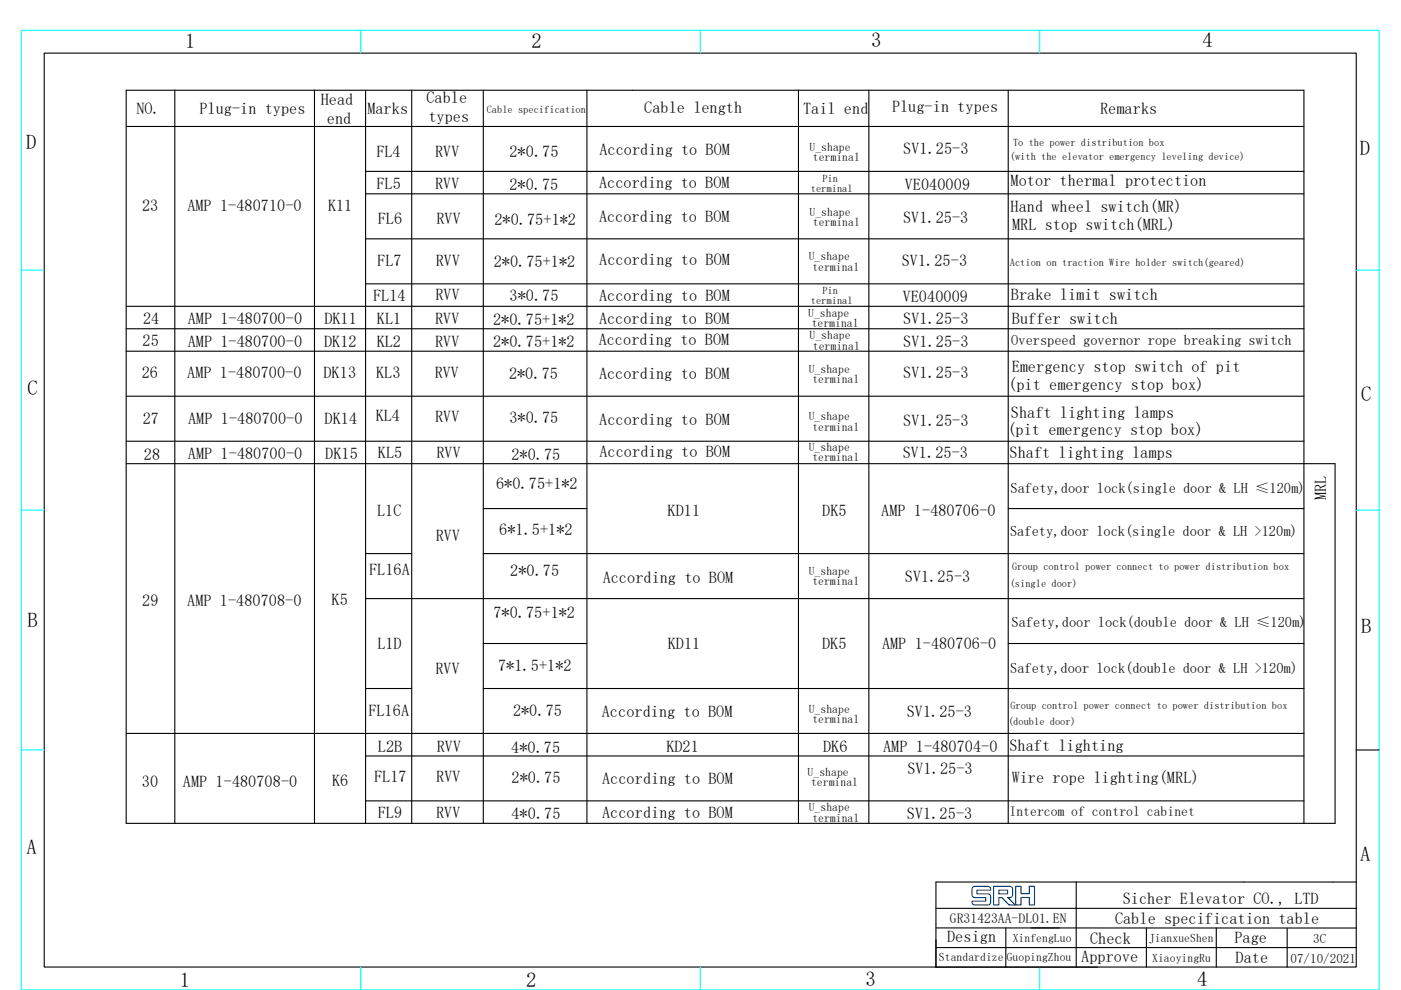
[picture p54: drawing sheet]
<svg xmlns="http://www.w3.org/2000/svg" width="297mm" height="210mm" viewBox="0 0 297 210" stroke-linecap="round" stroke-linejoin="round" font-family="sans-serif">
<defs><g id="words">
<g font-size="4.4">
<text x="39.3" y="10.1">1</text>
<text x="112.7" y="10.1">2</text>
<text x="184.7" y="10">3</text>
<text x="254.9" y="10">4</text>
<text x="5.5" y="31.7">D</text>
<text x="288.3" y="32.9">D</text>
<text x="5.8" y="83.7">C</text>
<text x="288.6" y="85">C</text>
<text x="5.8" y="133">B</text>
<text x="288.6" y="134.2">B</text>
<text x="5.6" y="181.2">A</text>
<text x="288.4" y="182.5">A</text>
<text x="38.1" y="209.3">1</text>
<text x="111.5" y="209.3">2</text>
<text x="183.5" y="209.1">3</text>
<text x="253.8" y="209.1">4</text>
</g>
<g font-size="3.5">
<text x="68" y="22.2">Head</text>
<text x="90.4" y="21.9">Cable</text>
<text x="189.1" y="23.8">Plug-in types</text>
<text x="28.9" y="24.2">NO.</text>
<text x="42.3" y="24.1">Plug-in types</text>
<text x="69.3" y="26.2">end</text>
<text x="77.9" y="24.2">Marks</text>
<text x="90.8" y="25.9">types</text>
<text x="136.6" y="24.1">Cable length</text>
<text x="170.3" y="24.2">Tail end</text>
<text x="233.3" y="24.2">Remarks</text>
<text x="79.8" y="33.3">FL4</text>
<text x="92.2" y="33.3">RVV</text>
<text x="108" y="33.3">2*0.75</text>
<text x="127.1" y="32.9">According to BOM</text>
<text x="191.5" y="32.7">SV1.25-3</text>
<text x="79.8" y="40.1">FL5</text>
<text x="92.2" y="40.1">RVV</text>
<text x="108" y="40.2">2*0.75</text>
<text x="127" y="39.9">According to BOM</text>
<text x="191.8" y="40.3">VE040009</text>
<text x="214.3" y="39.5">Motor thermal protection</text>
<text x="30.1" y="44.8">23</text>
<text x="39.7" y="44.8">AMP 1-480710-0</text>
<text x="69.6" y="44.8">K11</text>
<text x="80.1" y="47.4">FL6</text>
<text x="92.5" y="47.4">RVV</text>
<text x="104.8" y="47.6">2*0.75+1*2</text>
<text x="127" y="47.2">According to BOM</text>
<text x="191.5" y="47.3">SV1.25-3</text>
<text x="214.3" y="44.9">Hand wheel switch(MR)</text>
<text x="214.6" y="48.7">MRL stop switch(MRL)</text>
<text x="80" y="56.4">FL7</text>
<text x="92.4" y="56.4">RVV</text>
<text x="104.7" y="56.6">2*0.75+1*2</text>
<text x="127.1" y="56.3">According to BOM</text>
<text x="191.2" y="56.4">SV1.25-3</text>
<text x="79.1" y="63.8">FL14</text>
<text x="92.3" y="63.7">RVV</text>
<text x="108.1" y="63.8">3*0.75</text>
<text x="127" y="63.9">According to BOM</text>
<text x="191.4" y="64">VE040009</text>
<text x="214.3" y="63.7">Brake limit switch</text>
<text x="30.4" y="68.7">24</text>
<text x="39.8" y="68.7">AMP 1-480700-0</text>
<text x="68.8" y="68.7">DK11</text>
<text x="79.9" y="68.7">KL1</text>
<text x="92.3" y="68.7">RVV</text>
<text x="104.6" y="68.9">2*0.75+1*2</text>
<text x="127" y="68.6">According to BOM</text>
<text x="191.5" y="68.8">SV1.25-3</text>
<text x="214.5" y="68.7">Buffer switch</text>
<text x="30.2" y="73.4">25</text>
<text x="39.8" y="73.5">AMP 1-480700-0</text>
<text x="68.7" y="73.5">DK12</text>
<text x="79.9" y="73.5">KL2</text>
<text x="92.3" y="73.5">RVV</text>
<text x="104.6" y="73.7">2*0.75+1*2</text>
<text x="126.9" y="73.1">According to BOM</text>
<text x="191.5" y="73.6">SV1.25-3</text>
<text x="30.1" y="80.1">26</text>
<text x="39.7" y="80.3">AMP 1-480700-0</text>
<text x="68.6" y="80.3">DK13</text>
<text x="79.8" y="80.3">KL3</text>
<text x="92.2" y="80.3">RVV</text>
<text x="107.9" y="80.5">2*0.75</text>
<text x="127" y="80.3">According to BOM</text>
<text x="191.5" y="80.2">SV1.25-3</text>
<text x="213.8" y="82.8">(pit emergency stop box)</text>
<text x="214.5" y="78.8">Emergency stop switch of pit</text>
<text x="30.3" y="89.9">27</text>
<text x="39.9" y="89.9">AMP 1-480700-0</text>
<text x="68.8" y="89.9">DK14</text>
<text x="79.7" y="89.3">KL4</text>
<text x="92.3" y="89.6">RVV</text>
<text x="108" y="89.8">3*0.75</text>
<text x="214.3" y="88.7">Shaft lighting lamps</text>
<text x="127.1" y="90.1">According to BOM</text>
<text x="191.5" y="90.3">SV1.25-3</text>
<text x="213.6" y="92.2">(pit emergency stop box)</text>
<text x="30.5" y="97.5">28</text>
<text x="39.9" y="97.3">AMP 1-480700-0</text>
<text x="69" y="97.4">DK15</text>
<text x="80.1" y="97.1">KL5</text>
<text x="92.5" y="97.2">RVV</text>
<text x="108.4" y="97.6">2*0.75</text>
<text x="127.1" y="97">According to BOM</text>
<text x="191.4" y="97.2">SV1.25-3</text>
<text x="214.1" y="97.2">Shaft lighting lamps</text>
<text x="105.2" y="103.8">6*0.75+1*2</text>
<text x="281.2" y="106.1" transform="rotate(-90 281.2 106.1)">MRL</text>
<text x="79.9" y="109.4">L1C</text>
<text x="105.9" y="113.5">6*1.5+1*2</text>
<text x="141.5" y="109.4">KD11</text>
<text x="174.3" y="109.5">DK5</text>
<text x="186.9" y="109.4">AMP 1-480706-0</text>
<text x="92.4" y="114.8">RVV</text>
<text x="78.3" y="122">FL16A</text>
<text x="108.2" y="122.1">2*0.75</text>
<text x="127.8" y="123.6">According to BOM</text>
<text x="191.9" y="123.4">SV1.25-3</text>
<text x="30.2" y="128.5">29</text>
<text x="39.7" y="128.5">AMP 1-480708-0</text>
<text x="70.3" y="128.4">K5</text>
<text x="104.6" y="131">7*0.75+1*2</text>
<text x="80" y="137.6">L1D</text>
<text x="141.6" y="137.8">KD11</text>
<text x="174.3" y="137.6">DK5</text>
<text x="187" y="137.5">AMP 1-480706-0</text>
<text x="92.3" y="142.9">RVV</text>
<text x="105.6" y="142.3">7*1.5+1*2</text>
<text x="78.1" y="151.9">FL16A</text>
<text x="108.8" y="151.9">2*0.75</text>
<text x="127.6" y="152">According to BOM</text>
<text x="192.3" y="152">SV1.25-3</text>
<text x="80.1" y="159.6">L2B</text>
<text x="92.6" y="159.6">RVV</text>
<text x="108.4" y="159.7">4*0.75</text>
<text x="141.3" y="159.5">KD21</text>
<text x="174.5" y="159.6">DK6</text>
<text x="187.3" y="159.6">AMP 1-480704-0</text>
<text x="214" y="159.3">Shaft lighting</text>
<text x="30.1" y="166.9">30</text>
<text x="38.8" y="166.9">AMP 1-480708-0</text>
<text x="70.4" y="166.8">K6</text>
<text x="79.3" y="165.8">FL17</text>
<text x="92.5" y="165.8">RVV</text>
<text x="108.5" y="166.1">2*0.75</text>
<text x="127.7" y="166.4">According to BOM</text>
<text x="192.4" y="164.3">SV1.25-3</text>
<text x="214.5" y="166">Wire rope lighting(MRL)</text>
<text x="80.1" y="173.4">FL9</text>
<text x="92.5" y="173.5">RVV</text>
<text x="108.5" y="173.7">4*0.75</text>
<text x="127.7" y="173.4">According to BOM</text>
<text x="192.3" y="173.6">SV1.25-3</text>
<text x="238" y="191.7">Sicher Elevator CO., LTD</text>
<text x="236.4" y="196">Cable specification table</text>
<text x="200.8" y="199.9">Design</text>
<text x="231.1" y="200.2">Check</text>
<text x="261.7" y="200">Page</text>
<text x="229.3" y="204">Approve</text>
<text x="262" y="204.2">Date</text>
</g>
<g font-size="3">
<text x="214.4" y="73.3">Overspeed governor rope breaking switch</text>
<text x="214.3" y="104.6">Safety,door lock(single door &amp; LH ≤120m)</text>
<text x="214.2" y="113.8">Safety,door lock(single door &amp; LH &gt;120m)</text>
<text x="214.5" y="133">Safety,door lock(double door &amp; LH ≤120m)</text>
<text x="214.2" y="142.8">Safety,door lock(double door &amp; LH &gt;120m)</text>
</g>
<g font-size="2.9">
<text x="214.1" y="173.1">Intercom of control cabinet</text>
<text x="201.4" y="195.8">GR31423AA-DL01.EN</text>
</g>
<g font-size="2.8">
<text x="278.4" y="199.9">3C</text>
<text x="273.6" y="204.2">07/10/2021</text>
</g>
<g font-size="2.5">
<text x="171.6" y="32">U_shape</text>
<text x="172.4" y="34.2">terminal</text>
<text x="171.6" y="45.8">U_shape</text>
<text x="172.4" y="48">terminal</text>
<text x="171.5" y="55.3">U_shape</text>
<text x="172.2" y="57.4">terminal</text>
<text x="171.4" y="67.2">U_shape</text>
<text x="171.6" y="72">U_shape</text>
<text x="172.1" y="69.4">terminal</text>
<text x="172.4" y="74.2">terminal</text>
<text x="171.5" y="79.1">U_shape</text>
<text x="172.2" y="81.3">terminal</text>
<text x="171.5" y="89.1">U_shape</text>
<text x="171.5" y="95.6">U_shape</text>
<text x="172.2" y="91.3">terminal</text>
<text x="172.2" y="97.8">terminal</text>
<text x="171.5" y="122">U_shape</text>
<text x="172.2" y="124.2">terminal</text>
<text x="171.5" y="151.2">U_shape</text>
<text x="172.2" y="153.4">terminal</text>
<text x="171.2" y="164.5">U_shape</text>
<text x="172" y="166.7">terminal</text>
<text x="171.5" y="172.1">U_shape</text>
<text x="172.2" y="174.3">terminal</text>
<text x="199.1" y="203.9">Standardize</text>
<text x="213.5" y="203.8">GuopingZhou</text>
<text x="214.7" y="199.8">XinfengLuo</text>
<text x="243.6" y="199.8">JianxueShen</text>
<text x="244.3" y="203.9">XiaoyingRu</text>
</g>
<g font-size="2.2">
<text x="103.2" y="23.9">Cable specification</text>
<text x="214.1" y="33.9">(with the elevator emergency leveling device)</text>
<text x="214.8" y="31">To the power distribution box</text>
<text x="171.9" y="40.7">terminal</text>
<text x="174.4" y="38.6">Pin</text>
<text x="214.1" y="56.4">Action on traction Wire holder switch(geared)</text>
<text x="171.9" y="64.5">terminal</text>
<text x="174.4" y="62.4">Pin</text>
<text x="214.1" y="124.5">(single door)</text>
<text x="214.6" y="121">Group control power connect to power distribution box</text>
<text x="213.7" y="153.8">(double door)</text>
<text x="214.2" y="150.3">Group control power connect to power distribution box</text>
</g>
</g></defs>
<g fill="none" stroke="#000" stroke-width=".23">
<path d="M9.4 11.3h278.1v193.8h-278.1zM37.1 19.1v155.5M66.7 19.1h102.6M66.7 19.1h-39.9v155.5h256.3v-76.3M66.7 19.1v155.5M77.5 19.1v155.5M87.3 19.1v155.5M102.5 19.1v155.5M124.4 19.1v155.5M169.3 19.1h107.2v155.5M169.3 19.1v155.5M184.2 19.1v155.5"/>
<path d="M213.8 19.1v155.5M26.8 26.8h249.7M77.5 36.4h199M77.5 41.1h199M77.5 50.7h199M26.8 65h249.7M26.8 69.7h249.7M26.8 74.5h249.7M77.5 60.2h199M26.8 84h249.7M26.8 93.6h249.7M26.8 98.3h256.2"/>
<path d="M77.5 117.4h9.8M102.5 117.4h174M102.5 107.9h21.9M213.8 107.9h62.7M77.5 127h199M102.5 136.5h21.9M213.8 136.5h62.7M26.8 155.6h249.7M77.5 146h9.8M102.5 146h174M287.5 159.1h4.9M77.5 160.3h199"/>
<path d="M77.5 169.9h199M198.4 196.8h89.2M198.4 192.7h89.2M213.3 196.8v8.3M228.2 187.1v18M243.1 196.8v8.3M257.9 196.8v8.3M272.9 196.9v8.2M287.6 187.1h-89.2v18h34.3M198.4 201h89.2"/>
</g>
<path d="M4.5 6.4h287.9v203.6h-287.9zM76.5 6.4v4.9M148.5 6.4v4.9M220.4 6.4v4.9M4.5 57.3h4.9M287.5 57.3h4.9M4.5 108.2h4.9M287.5 108.2h4.9M4.5 159.1h4.9M76.5 205.1v4.9M148.5 205.1v4.9M220.4 205.1v4.9" fill="none" stroke="#0ff" stroke-width=".23"/>
<path d="M206.3 188.1l.8-.1a5.2 5.2 0 0 1 2.8 .2l.1 .6h-2.9v.8h2.4l.4 .2a2.8 2.8 0 0 1-.1 2.1h-3.4l-.3-.4v-.4h2.9v-.7h-1.9a.82 .82 0 0 1-.9-.2 .82 .82 0 0 1-.1-.9v-.8zM210.7 188l3.7 .1a2.02 2.02 0 0 1 0 2.2l-.7 .1 1.5 1.5h-1.2l-1.6-1.5h-.6v1.5h-1.1zM211.8 188.8h1.8v.8h-1.8zM215.3 188h1.2v1.6h1.7v-1.6h1.1v3.9h-1.1v-1.5h-1.7v1.5h-1.2z" fill="none" stroke="#003f7e" stroke-width=".23"/>
<use href="#words"/>
</svg>
